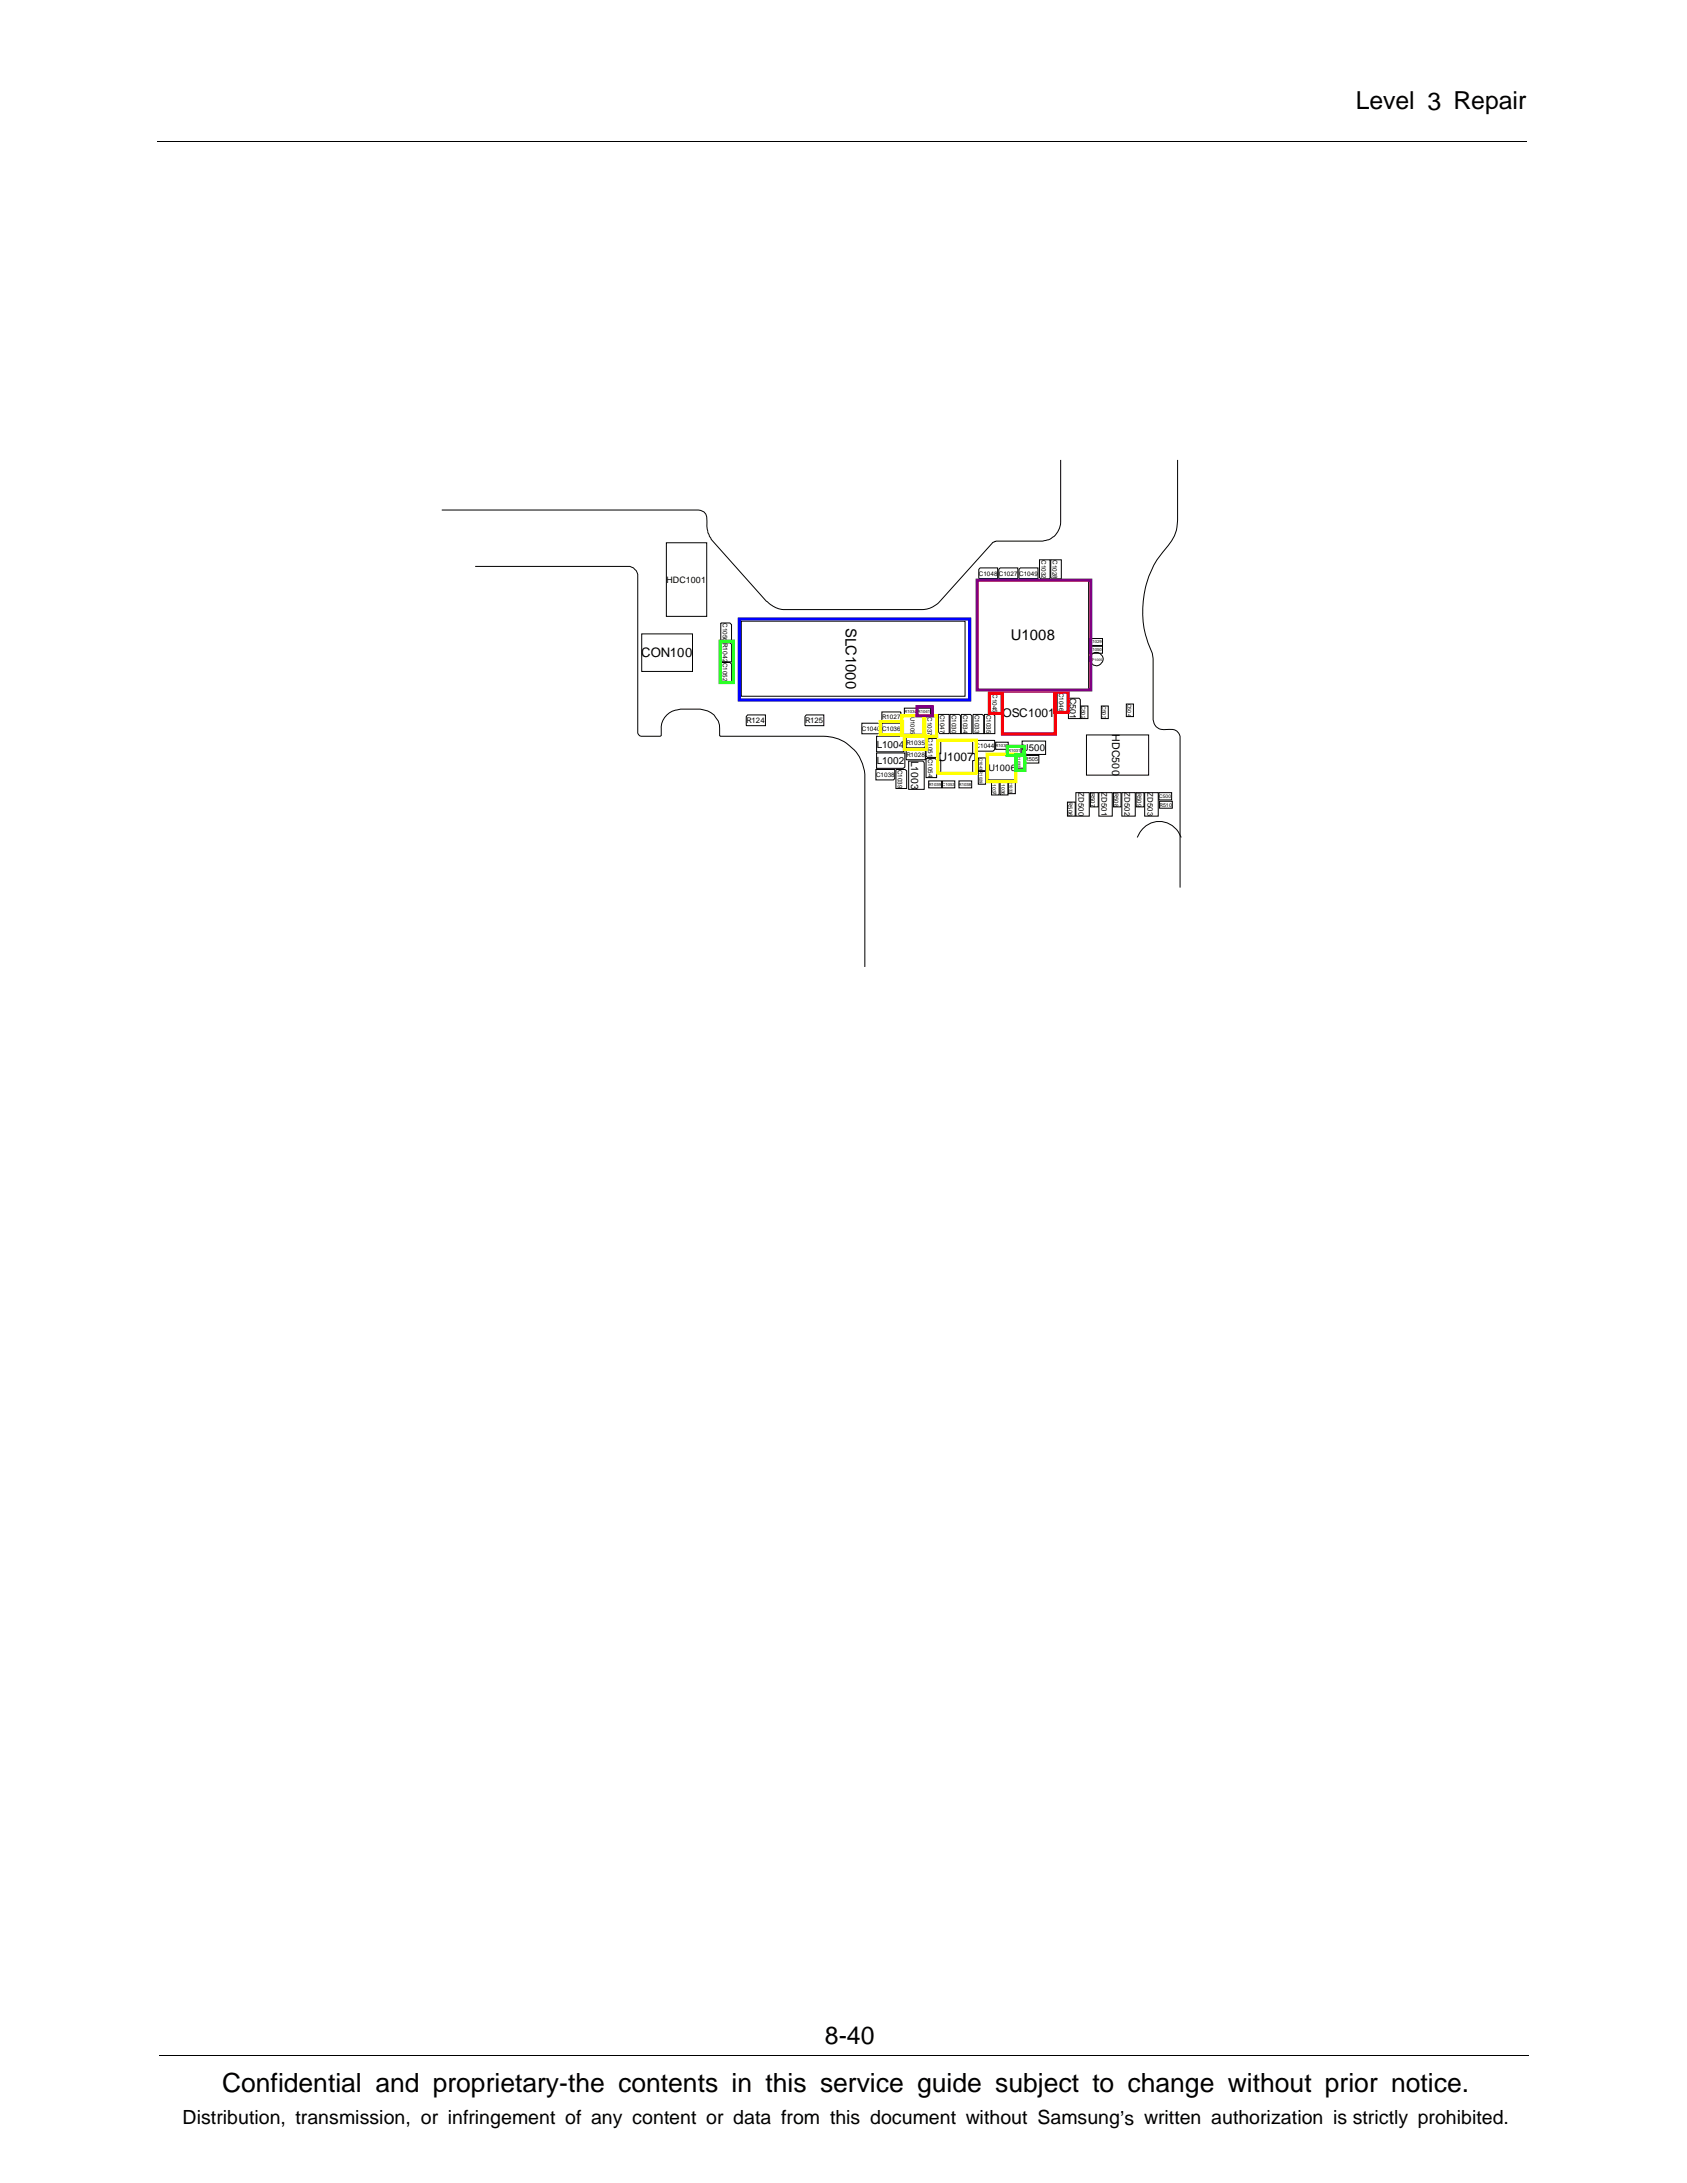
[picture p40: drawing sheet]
<svg xmlns="http://www.w3.org/2000/svg" width="216mm" height="279mm" viewBox="0 0 216 279" stroke-linecap="round" stroke-linejoin="round" font-family="sans-serif">
<defs><g id="words">
<text font-size="3.4" x="28.4" y="267.7">Confidential and proprietary-the contents in this service guide subject to change without prior notice.</text>
<g font-size="3.2">
<text x="173.5" y="14">Level 3 Repair</text>
<text x="105.6" y="261.6">8-40</text>
</g>
<text font-size="2.5" x="23.4" y="271.9">Distribution, transmission, or infringement of any content or data from this document without Samsung’s written authorization is strictly prohibited.</text>
<g font-size="1.9">
<text x="108.2" y="80.3" transform="rotate(90 108.2 80.3)">SLC1000</text>
<text x="129.4" y="82">U1008</text>
</g>
<text font-size="1.7" x="82.1" y="84.1">CON100</text>
<g font-size="1.5">
<text x="128.3" y="91.8">OSC1001</text>
<text x="120.1" y="97.5">U1007</text>
</g>
<text font-size="1.4" x="142.3" y="94" transform="rotate(90 142.3 94)">HDC500</text>
<g font-size="1.3">
<text x="112.2" y="95.7">L1004</text>
<text x="112.2" y="97.8">L1002</text>
<text x="116.6" y="97.4" transform="rotate(90 116.6 97.4)">L1003</text>
</g>
<g font-size="1.2">
<text x="126.5" y="98.7">U1006</text>
<text x="130.8" y="96.1">U500</text>
</g>
<g font-size="1.1">
<text x="85.3" y="74.6">HDC1001</text>
<text x="136.9" y="89.3" transform="rotate(90 136.9 89.3)">C501</text>
</g>
<g font-size="1">
<text x="95.5" y="92.6">R124</text>
<text x="103" y="92.6">R125</text>
<text x="138" y="101.4" transform="rotate(90 138 101.4)">ZD500</text>
<text x="141" y="101.4" transform="rotate(90 141 101.4)">ZD501</text>
<text x="143.9" y="101.4" transform="rotate(90 143.9 101.4)">ZD502</text>
<text x="146.9" y="101.4" transform="rotate(90 146.9 101.4)">ZD503</text>
</g>
<g font-size=".8">
<text x="133.3" y="71.7" transform="rotate(90 133.3 71.7)">C1032</text>
<text x="134.7" y="71.7" transform="rotate(90 134.7 71.7)">C1028</text>
<text x="125.3" y="73.7">C1048 C1027 C1049</text>
<text x="92.5" y="79.8" transform="rotate(90 92.5 79.8)">C1056R1042C1052</text>
<text x="127" y="88.8" transform="rotate(90 127 88.8)">C1045</text>
<text x="135.6" y="88.7" transform="rotate(90 135.6 88.7)">C1046</text>
<text x="110.3" y="93.5">C1040 C1036</text>
<text x="112.9" y="92.1">R1027</text>
<text x="116" y="95.3">R1035</text>
<text x="116.5" y="91.7" transform="rotate(90 116.5 91.7)">U1005</text>
<text x="118.7" y="91.8" transform="rotate(90 118.7 91.8)">C1037 C1051 C1054</text>
<text x="120.3" y="91.5" transform="rotate(90 120.3 91.5)">C1047</text>
<text x="121.8" y="91.5" transform="rotate(90 121.8 91.5)">C1030</text>
<text x="123.3" y="91.5" transform="rotate(90 123.3 91.5)">C1034</text>
<text x="124.8" y="91.5" transform="rotate(90 124.8 91.5)">C1033</text>
<text x="124.9" y="95.7">C1044</text>
<text x="126.2" y="91.5" transform="rotate(90 126.2 91.5)">C1035</text>
<text x="112.1" y="99.4">C1038</text>
<text x="114.9" y="98.5" transform="rotate(90 114.9 98.5)">C1039</text>
<text x="116" y="96.8">R1028</text>
<text x="139.6" y="101.5" transform="rotate(90 139.6 101.5)">R507</text>
<text x="142.6" y="101.5" transform="rotate(90 142.6 101.5)">R508</text>
<text x="145.5" y="101.5" transform="rotate(90 145.5 101.5)">R509</text>
<text x="136.7" y="102.7" transform="rotate(90 136.7 102.7)">R506</text>
</g>
<g font-size=".7">
<text x="138.4" y="90.3" transform="rotate(90 138.4 90.3)">C502</text>
<text x="141.1" y="90.3" transform="rotate(90 141.1 90.3)">C503</text>
<text x="144.3" y="90.1" transform="rotate(90 144.3 90.1)">C504</text>
<text x="131.2" y="97.4">R505</text>
<text x="148.4" y="103.2">R510</text>
</g>
<g font-size=".6">
<text x="127" y="99.9" transform="rotate(90 127 99.9)">R1037</text>
<text x="128.2" y="99.9" transform="rotate(90 128.2 99.9)">R1036</text>
<text x="148.4" y="102.2">C500</text>
</g>
<g font-size=".5">
<text x="139.4" y="82.4">C1029</text>
<text x="139.4" y="83.4">C1050</text>
<text x="115.7" y="91.3">R1034 R1041</text>
<text x="127.4" y="95.6">R1030</text>
<text x="118.9" y="100.6">R1039 C1053</text>
<text x="122.7" y="100.6">R1038</text>
<text x="125.3" y="97" transform="rotate(90 125.3 97)">C1043 R1029</text>
<text x="129" y="96.3">R1031</text>
<text x="129.2" y="99.9" transform="rotate(90 129.2 99.9)">R1033</text>
<text x="130.2" y="96.7" transform="rotate(90 130.2 96.7)">R1032</text>
</g>
<text font-size=".4" x="139.5" y="84.5">TP1005</text>
</g></defs>
<g fill="none" stroke="#000" stroke-width=".13">
<path d="M20.2 18.1h175.3M135.7 58.9v8a2.6 2.6 0 0 1-2.3 2.4h-5.9l-.4 .1-6.8 7.5a3.3 3.3 0 0 1-2.3 1.1h-17.8a4.2 4.2 0 0 1-2.1-1.1l-7-7.7-.2-.4a3 3 0 0 1-.4-2.2 1.1 1.1 0 0 0-1.1-1.3h-32.9M150.7 58.9v7.7a4.9 4.9 0 0 1-1.4 3.5 12.4 12.4 0 0 0-1.8 13.5l.1 .7v7.8a1.31 1.31 0 0 0 1.5 1.3 2.2 2.2 0 0 1 1.5 .2l.4 .6v19.4M60.8 72.5h19.8l.5 .2a1.28 1.28 0 0 1 .5 .8v20.3l.2 .3 .3 .1h2.4l.1-.1a2.85 2.85 0 0 1 1-2.8l.5-.3 1-.2h2.5a2.49 2.49 0 0 1 2.5 2.4v.9l.1 .1h13.2a5.4 5.4 0 0 1 5.3 4.9v24.7M85.3 69.5h5.1v9.4h-5.1zM92.2 79.7h1.2l.2 .2v2.3h-1.4zM94.9 79.5h28.6v9.6h-28.6zM125.1 74.2h14.2v14l-.2 .1h-14zM125.4 72.7h2.3v1.3h-2.4v-1.1zM128 72.7h2.3v1.3h-2.5v-1.1zM130.6 72.7h2.2v1.3h-2.4v-1.1zM133 71.6h1.4v2.5h-1.2l-.2-.2z"/>
<path d="M134.5 71.6h1.3v2.5h-1.1l-.2-.2zM82.1 81.1h6.5v4.8h-6.5zM92.2 84.8h1.2l.2 .2v2.2h-1.4zM92.2 82.3h1.2l.2 .1v2.3h-1.4zM95.7 91.5h2.3v1.4h-2.5v-1.2zM103.2 91.5h2.2v1.4h-2.4v-1.2zM110.3 92.6h2.4v1.1l-.2 .2h-2.2zM112.1 98.5h2.4v1.2l-.2 .1h-2.2zM112.2 96.4h3.6v1.8l-.2 .1h-3.4zM112.2 94.2h3.6v1.8l-.2 .2h-3.4zM112.9 92.6h2.4v1.1l-.2 .2h-2.2zM112.9 91.1h2.4v1.2l-.2 .2h-2.2z"/>
<path d="M114.7 98.5h1.1l.2 .2v2.2h-1.3zM115.5 91.7h2.8v2.3h-2.8zM115.7 90.6h1.7v.9h-1.7zM116 94.4h2.4v1.1l-.2 .2h-2.2zM116.1 95.9h2.3v1.3h-2.4v-1.2zM116.3 97.4h1.8l.2 .2v3.4h-2zM117.5 90.6h1.6v.9h-1.6zM118.4 91.7h1.4v2.5h-1.2l-.2-.2zM118.5 94.5h1.4v2.4h-1.2l-.2-.1zM118.5 97.1h1.2l.2 .2v2.2h-1.4zM118.9 99.9h1.6v.9h-1.6zM120.1 91.4h1.4v2.5h-1.2l-.2-.2z"/>
<path d="M120.4 94.8h4.1v1.7h.3v.8h-.3v1.7h-4.1v-1.7h-.3v-.8h.3zM120.6 99.9h1.6v.9h-1.6zM121.6 91.4h1.1l.2 .2v2.3h-1.3zM122.7 99.9h1.7v.9h-1.7zM123 91.4h1.2l.2 .2v2.3h-1.4zM124.5 91.4h1.2l.2 .2v2.3h-1.4zM124.8 94.8h2.5v1.1l-.2 .2h-2.3zM125.2 97h.9v1.6h-.9zM125.2 98.7h.9v1.7h-.9zM126 91.4h1.1l.2 .2v2.3h-1.3zM126.5 96.7h3.5v3.1h-3.5zM126.8 88.8h1.3v2.5h-1.1l-.2-.2z"/>
<path d="M126.9 99.9h1v1.8h-1zM127.4 95h1.6v.9h-1.6zM128 99.9h1v1.8h-1zM128.3 88.5h6.8v5.6h-6.8zM129 99.9h.9v1.7h-.9zM129 95.6h1.7v.9h-1.7zM130.1 96.7h.9v1.6h-.9zM130.8 94.8h3v1.8h-3zM131.1 96.7h1.8v1h-1.8zM135.3 88.6h1.2l.1 .2v2.3h-1.3zM136.7 89.4h1.4l.2 .2v2.4h-1.6zM138.3 90.4h.9v1.6h-.9z"/>
<path d="M139 94.1h8v5.1h-8zM139.5 81.7h1.6v.9h-1.6zM139.5 82.7h1.6v.9h-1.6zM140.9 90.4h.9v1.6h-.9zM144.1 90.1h1v1.6h-1zM136.6 102.7h1v1.8h-1zM137.7 101.5h1.7v3h-1.7zM139.6 101.5h.9v1.8h-.9zM140.6 101.5h1.7v3h-1.7zM142.5 101.5h1v1.8h-1zM143.6 101.5h1.7v3h-1.7zM145.4 101.5h1v1.8h-1z"/>
<path d="M145.5 107.2a2.96 2.96 0 0 1 2.9-2.1 2.96 2.96 0 0 1 2.8 2.1M146.5 101.5h1.7v3h-1.7zM148.3 101.5h1.6v.9h-1.6zM148.4 102.6h1.6v.8h-1.6zM20.4 263h175.3"/>
<circle cx="140.3" cy="84.3" r=".83"/>
</g>
<path d="M94.6 79.2h29.5v10.4h-29.5z" fill="none" stroke="#00f" stroke-width=".4"/>
<path d="M112.6 92.4h2.9v1.6h-2.9zM115.4 91.6h3v2.5h-3zM115.7 94.3h2.9v1.6h-2.9zM118.2 91.6h1.7v2.6h-1.7zM120 94.7h4.9v4.3h-4.9zM126.3 96.5h3.7v3.5h-3.7z" fill="none" stroke="#ff0" stroke-width=".4"/>
<path d="M126.6 88.7h1.7v2.6h-1.7zM128.3 88.5h6.7v5.4h-6.7zM135 88.6h1.7v2.6h-1.7z" fill="none" stroke="#f00" stroke-width=".4"/>
<path d="M92.2 82.1h1.6v5.3h-1.6zM128.9 95.5h2.2v1.2h-2.2zM130 96.6h1.2v2h-1.2z" fill="none" stroke="#0f0" stroke-width=".4"/>
<path d="M125.1 74.3h14.5v14h-14.5zM117.3 90.4h2v1.2h-2z" fill="none" stroke="#800080" stroke-width=".4"/>
<use href="#words"/>
</svg>
